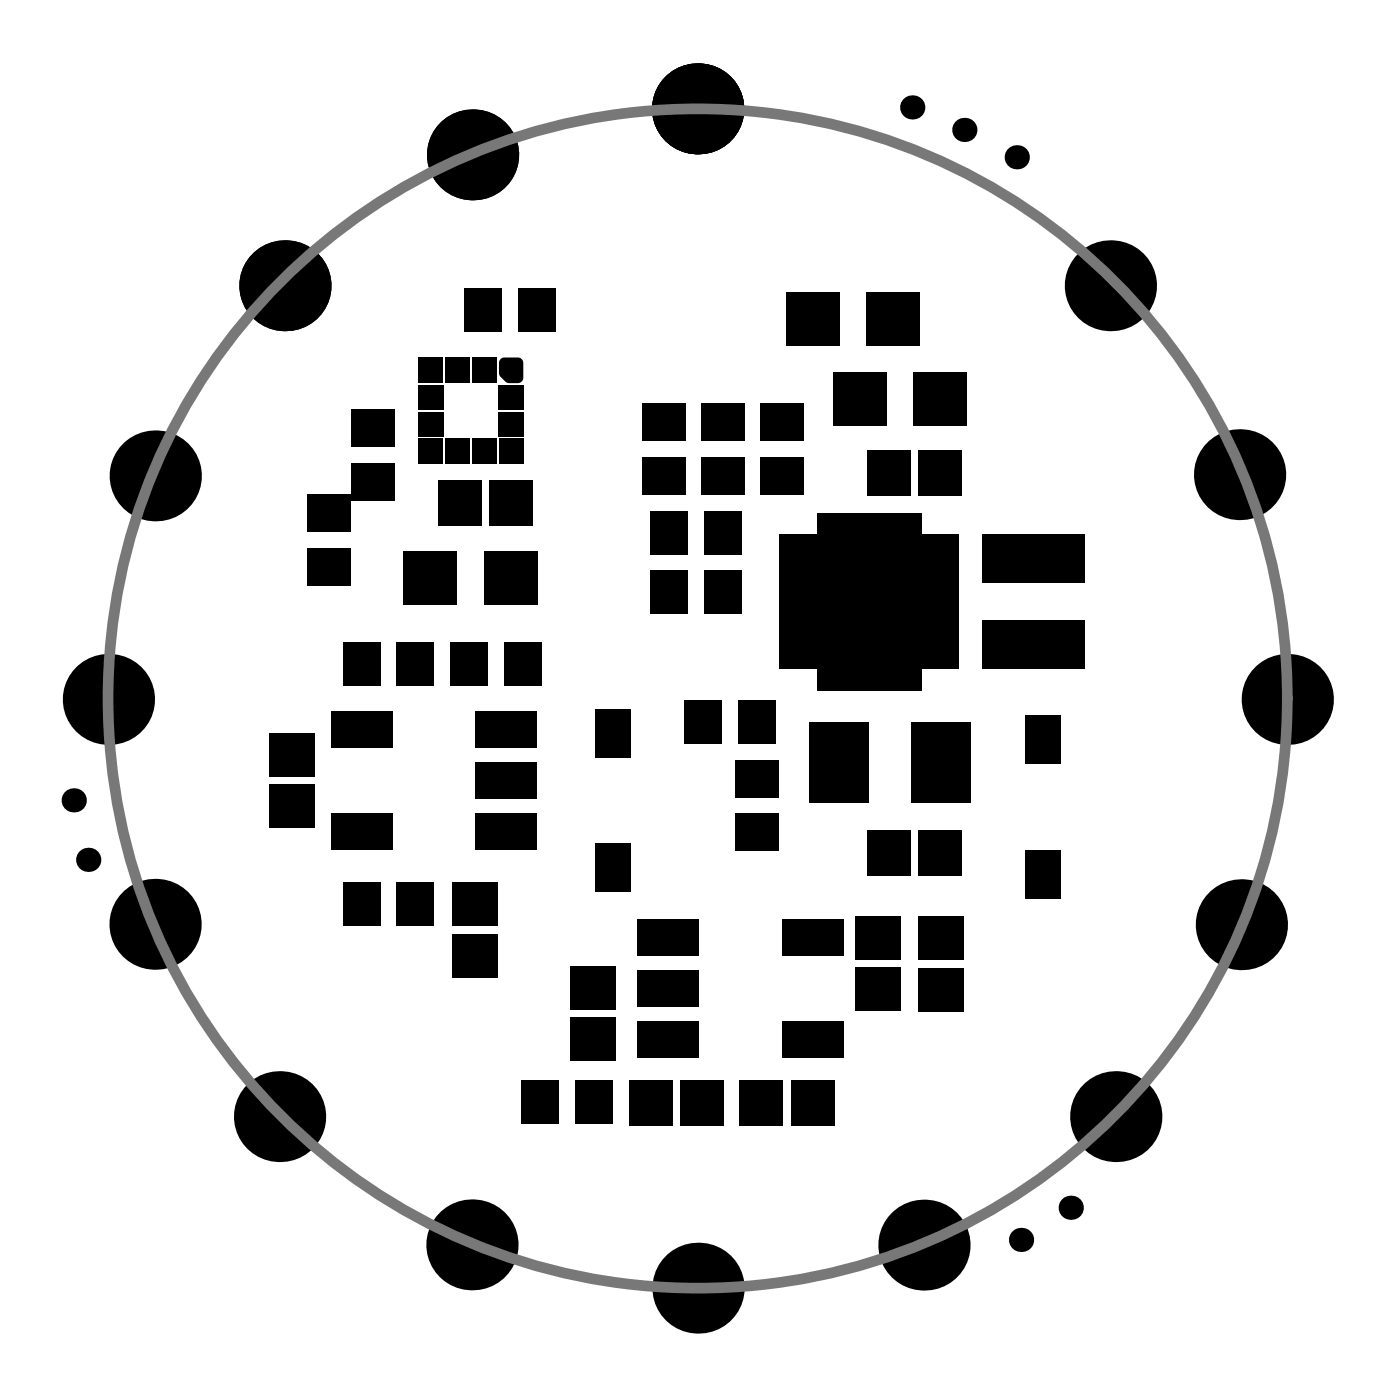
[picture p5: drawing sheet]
<svg xmlns="http://www.w3.org/2000/svg" width="43mm" height="43mm" viewBox="0 0 43 43" stroke-linecap="round" stroke-linejoin="round" font-family="sans-serif">
<g fill="#000">
<path d="M15.5 11.1h.7v.7l-.5 .1-.2-.2z"/>
<circle cx="4.8" cy="14.7" r="1.41"/>
<circle cx="8.8" cy="8.9" r="1.41"/>
<circle cx="14.6" cy="4.8" r="1.41"/>
<circle cx="21.6" cy="3.4" r="1.41"/>
<circle cx="28.3" cy="3.3" r=".38"/>
<circle cx="29.9" cy="4" r=".38"/>
<circle cx="31.5" cy="4.9" r=".38"/>
<circle cx="34.4" cy="8.9" r="1.41"/>
<circle cx="38.4" cy="14.7" r="1.41"/>
<circle cx="2.3" cy="24.8" r=".38"/>
<circle cx="2.7" cy="26.7" r=".38"/>
<circle cx="3.4" cy="21.7" r="1.41"/>
<circle cx="4.8" cy="28.6" r="1.41"/>
<circle cx="8.7" cy="34.6" r="1.41"/>
<circle cx="14.6" cy="38.6" r="1.41"/>
<circle cx="21.6" cy="39.9" r="1.41"/>
<circle cx="28.6" cy="38.6" r="1.41"/>
<circle cx="31.6" cy="38.4" r=".38"/>
<circle cx="33.2" cy="37.4" r=".38"/>
<circle cx="34.6" cy="34.6" r="1.41"/>
<circle cx="38.5" cy="28.7" r="1.41"/>
<circle cx="39.9" cy="21.7" r="1.41"/>
</g>
<g fill="#000">
<path d="M9.5 17h1.4v1.1h-1.4z" fill-rule="evenodd"/>
<path d="M9.5 15.3h1.4v1.2h-1.4z" fill-rule="evenodd"/>
<path d="M10.9 12.7h1.3v1.2h-1.3z" fill-rule="evenodd"/>
<path d="M10.9 14.4h1.3v1.1h-1.3z" fill-rule="evenodd"/>
<path d="M12.5 17.1h1.7v1.6h-1.7z" fill-rule="evenodd"/>
<path d="M13 11.1h.7v.8h-.7z" fill-rule="evenodd"/>
<path d="M13 13.6h.7v.8h-.7z" fill-rule="evenodd"/>
<path d="M13.6 14.9h1.3v1.4h-1.3z" fill-rule="evenodd"/>
<path d="M13 12.8h.7v.7h-.7z" fill-rule="evenodd"/>
<path d="M13 11.9h.7v.8h-.7z" fill-rule="evenodd"/>
<path d="M13.8 11.1h.8v.8h-.8z" fill-rule="evenodd"/>
<path d="M13.8 13.6h.8v.8h-.8z" fill-rule="evenodd"/>
<path d="M14.6 11.1h.8v.8h-.8z" fill-rule="evenodd"/>
<path d="M14.6 13.6h.8v.8h-.8z" fill-rule="evenodd"/>
<path d="M15 17.1h1.7v1.6h-1.7z" fill-rule="evenodd"/>
<path d="M14 19.9h1.1v1.3h-1.1z" fill-rule="evenodd"/>
<path d="M15.2 14.9h1.3v1.4h-1.3z" fill-rule="evenodd"/>
<path d="M15.5 13.6h.7v.8h-.7z" fill-rule="evenodd"/>
<path d="M14.4 9h1.2v1.3h-1.2z" fill-rule="evenodd"/>
<path d="M15.6 11.2h.5v.5h-.5z" fill-rule="evenodd"/>
<path d="M15.4 11.9h.8v.8h-.8z" fill-rule="evenodd"/>
<path d="M15.4 12.8h.8v.7h-.8z" fill-rule="evenodd"/>
<path d="M15.6 19.9h1.2v1.3h-1.2z" fill-rule="evenodd"/>
<path d="M16 9h1.2v1.3h-1.2z" fill-rule="evenodd"/>
<path d="M19.9 12.5h1.3v1.2h-1.3z" fill-rule="evenodd"/>
<path d="M19.9 14.2h1.3v1.1h-1.3z" fill-rule="evenodd"/>
<path d="M20.2 17.7h1.1v1.3h-1.1z" fill-rule="evenodd"/>
<path d="M20.2 15.8h1.1v1.4h-1.1z" fill-rule="evenodd"/>
<path d="M21.7 12.5h1.4v1.2h-1.4z" fill-rule="evenodd"/>
<path d="M21.7 14.2h1.4v1.1h-1.4z" fill-rule="evenodd"/>
<path d="M21.8 17.7h1.2v1.3h-1.2z" fill-rule="evenodd"/>
<path d="M21.8 15.8h1.2v1.4h-1.2z" fill-rule="evenodd"/>
<path d="M23.6 12.5h1.3v1.2h-1.3z" fill-rule="evenodd"/>
<path d="M23.6 14.2h1.3v1.1h-1.3z" fill-rule="evenodd"/>
<path d="M24.4 9.1h1.6v1.6h-1.6z" fill-rule="evenodd"/>
<path d="M24.2 19.1h1.1v.8h-1.1z" fill-rule="evenodd"/>
<path d="M24.2 19.9h1.1v.8h-1.1z" fill-rule="evenodd"/>
<path d="M24.2 16.6h1.1v.8h-1.1z" fill-rule="evenodd"/>
<path d="M24.2 17.4h1.1v.8h-1.1z" fill-rule="evenodd"/>
<path d="M24.2 18.2h1.1v.9h-1.1z" fill-rule="evenodd"/>
<path d="M25.8 11.5h1.7v1.7h-1.7z" fill-rule="evenodd"/>
<path d="M26.8 9.1h1.7v1.6h-1.7z" fill-rule="evenodd"/>
<path d="M26.9 14h1.3v1.4h-1.3z" fill-rule="evenodd"/>
<path d="M28.3 11.5h1.7v1.7h-1.7z" fill-rule="evenodd"/>
<path d="M28.5 14h1.3v1.4h-1.3z" fill-rule="evenodd"/>
<path d="M25.3 15.9h3.3v5.5h-3.3z" fill-rule="evenodd"/>
<path d="M28.6 19.9h1.1v.8h-1.1z" fill-rule="evenodd"/>
<path d="M28.6 19.1h1.1v.8h-1.1z" fill-rule="evenodd"/>
<path d="M28.6 17.4h1.1v.8h-1.1z" fill-rule="evenodd"/>
<path d="M28.6 16.6h1.1v.8h-1.1z" fill-rule="evenodd"/>
<path d="M28.6 18.2h1.1v.9h-1.1z" fill-rule="evenodd"/>
<path d="M30.4 16.6h3.2v1.5h-3.2z" fill-rule="evenodd"/>
<path d="M30.4 19.2h3.2v1.5h-3.2z" fill-rule="evenodd"/>
<path d="M8.4 22.7h1.4v1.4h-1.4z" fill-rule="evenodd"/>
<path d="M8.4 24.3h1.4v1.4h-1.4z" fill-rule="evenodd"/>
<path d="M10.6 19.9h1.2v1.3h-1.2z" fill-rule="evenodd"/>
<path d="M10.6 27.4h1.2v1.3h-1.2z" fill-rule="evenodd"/>
<path d="M10.2 25.2h2v1.1h-2z" fill-rule="evenodd"/>
<path d="M10.2 22h2v1.2h-2z" fill-rule="evenodd"/>
<path d="M12.3 19.9h1.2v1.3h-1.2z" fill-rule="evenodd"/>
<path d="M12.3 27.4h1.2v1.3h-1.2z" fill-rule="evenodd"/>
<path d="M14 29h1.4v1.3h-1.4z" fill-rule="evenodd"/>
<path d="M14 27.4h1.4v1.3h-1.4z" fill-rule="evenodd"/>
<path d="M16.2 33.5h1.1v1.3h-1.1z" fill-rule="evenodd"/>
<path d="M14.7 25.2h2v1.1h-2z" fill-rule="evenodd"/>
<path d="M14.7 23.6h2v1.2h-2z" fill-rule="evenodd"/>
<path d="M14.7 22h2v1.2h-2z" fill-rule="evenodd"/>
<path d="M17.7 30h1.4v1.3h-1.4z" fill-rule="evenodd"/>
<path d="M17.7 31.5h1.4v1.4h-1.4z" fill-rule="evenodd"/>
<path d="M17.8 33.5h1.2v1.3h-1.2z" fill-rule="evenodd"/>
<path d="M18.5 26.1h1v1.5h-1z" fill-rule="evenodd"/>
<path d="M18.5 22h1v1.5h-1z" fill-rule="evenodd"/>
<path d="M19.8 28.5h1.9v1.1h-1.9z" fill-rule="evenodd"/>
<path d="M19.8 30.1h1.9v1.1h-1.9z" fill-rule="evenodd"/>
<path d="M19.8 31.6h1.9v1.2h-1.9z" fill-rule="evenodd"/>
<path d="M19.5 33.5h1.3v1.4h-1.3z" fill-rule="evenodd"/>
<path d="M21.2 21.7h1.2v1.3h-1.2z" fill-rule="evenodd"/>
<path d="M21.1 33.5h1.3v1.4h-1.3z" fill-rule="evenodd"/>
<path d="M22.9 33.5h1.4v1.4h-1.4z" fill-rule="evenodd"/>
<path d="M22.9 21.7h1.1v1.3h-1.1z" fill-rule="evenodd"/>
<path d="M22.8 25.2h1.3v1.2h-1.3z" fill-rule="evenodd"/>
<path d="M22.8 23.6h1.3v1.1h-1.3z" fill-rule="evenodd"/>
<path d="M24.2 28.5h2v1.1h-2z" fill-rule="evenodd"/>
<path d="M24.2 31.6h2v1.2h-2z" fill-rule="evenodd"/>
<path d="M24.5 33.5h1.4v1.4h-1.4z" fill-rule="evenodd"/>
<path d="M25.1 22.4h1.8v2.5h-1.8z" fill-rule="evenodd"/>
<path d="M26.9 25.8h1.3v1.4h-1.3z" fill-rule="evenodd"/>
<path d="M26.5 30h1.4v1.3h-1.4z" fill-rule="evenodd"/>
<path d="M26.5 28.4h1.4v1.3h-1.4z" fill-rule="evenodd"/>
<path d="M28.3 22.4h1.8v2.5h-1.8z" fill-rule="evenodd"/>
<path d="M28.5 25.8h1.3v1.4h-1.3z" fill-rule="evenodd"/>
<path d="M28.5 28.4h1.4v1.3h-1.4z" fill-rule="evenodd"/>
<path d="M28.5 30h1.4v1.3h-1.4z" fill-rule="evenodd"/>
<path d="M31.8 26.3h1.1v1.5h-1.1z" fill-rule="evenodd"/>
<path d="M31.8 22.2h1.1v1.5h-1.1z" fill-rule="evenodd"/>
</g>
<circle cx="21.6" cy="21.6" r="18.3" fill="none" stroke="#787878" stroke-width=".33"/>
</svg>
